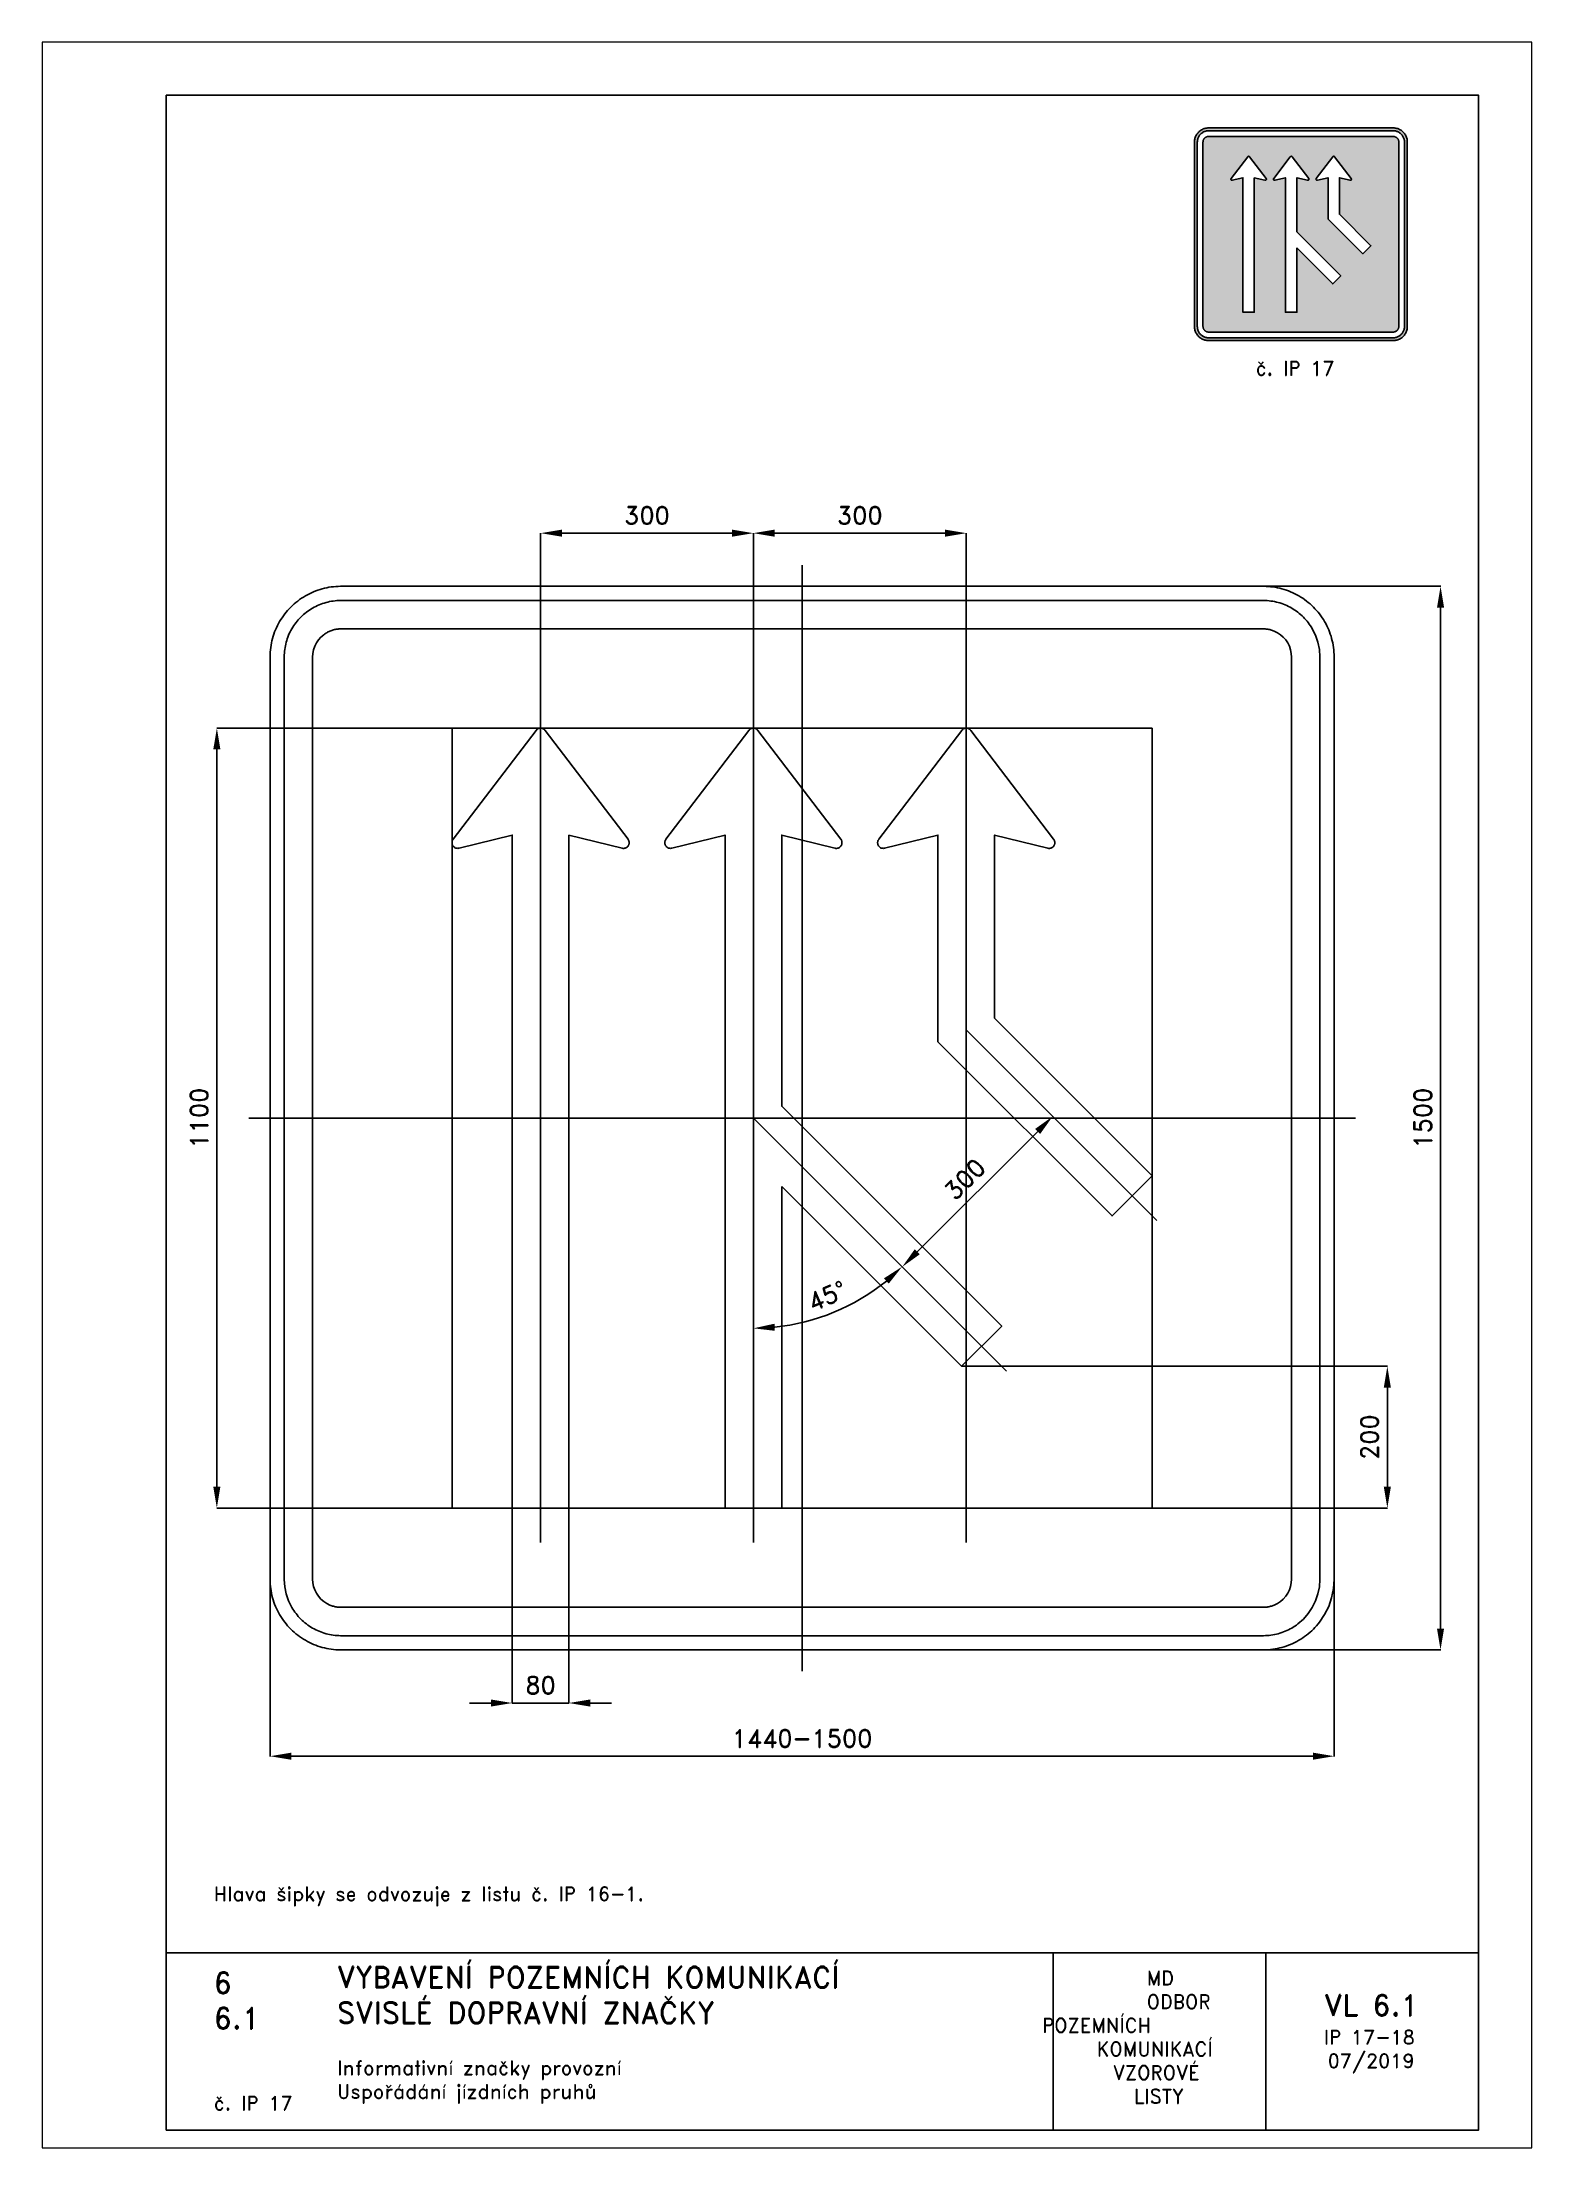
# Paper-space layout 'IP 17-18' of a CAD drawing. Header units: millimetres. Extents: x 0 to 210, y 0 to 297.
# The model-space entities are those that its viewports show. They can reach past a viewport. Long polylines and large blocks are cut down to what shows.
import ezdxf

# ---------------------------------------------------------------- set-up
doc = ezdxf.new("R2010")
doc.units = ezdxf.units.MM
doc.header["$LTSCALE"] = 5
doc.linetypes.add('ČERCHOVANÁX2', pattern=[2, 1, -0.5, 0, -0.5])
doc.linetypes.add('ČÁRKOVANÁX2', pattern=[1.5, 1, -0.5])
for name, color, linetype in [('Kóty', 2, 'Continuous'), ('Rozpiska', 7, 'Continuous'), ('Značka', 7, 'Continuous')]:
    doc.layers.add(name, color=color, linetype=linetype)
doc.layers.add('Rámeček', color=6, linetype='Continuous', plot=False)
doc.styles.get("Standard").update_dxf_attribs({"font": 'romand.shx', "height": 25})
doc.dimstyles.get("Standard").update_dxf_attribs({"dimtxt": 25, "dimasz": 30, "dimexe": 0.18, "dimexo": 0.0625, "dimgap": 12.5, "dimtad": 1, "dimdec": 0, "dimzin": 0, "dimdsep": 46, "dimtxsty": 'Standard', "dimcen": 0.09, "dimadec": 0, "dimazin": 0, "dimtfac": 1, "dimtdec": 0, "dimtofl": 0, "dimtmove": 0, "dimatfit": 3, "dimfxl": 1, "dimtolj": 1, "dimtzin": 0, "dimarcsym": 0})

psp = doc.layouts.new('IP 17-18')

# ---------------------------------------------------------------- texts
at = {"layer": 'Rozpiska', "color": 7, "attachment_point": 1}
for s, width, gutter_width, heights, insert, char_height in [('\\pi8.61905;č. IP 17', 30, 125, [0], (162.44, 252), 2), ('\\P{\\H1.83333x; }\\PHlava šipky se odvozuje z listu č. IP 16-1.{\\H1.55556x; }', 155.5011, 100, [0], (24.17, 43.49), 2), ('6', 149.0422, 100, [0], (24.17, 24.77), 3), ('{\\C6;VYBAVENÍ POZEMNÍCH KOMUNIKACÍ\\P}SVISLÉ DOPRAVNÍ ZNAČKY{\\H1.34524x; }', 149.0422, 100, [0], (41.56, 25.56), 3), ('\\pi14.7414;{\\C6;MD\\P\\pi2.36044;}ODBOR POZEMNÍCH{\\H1.57143x; }\\P\\pi7.69378;KOMUNIKACÍ{\\H1.5x; }\\P\\pi9.97949;{\\C6;VZOROVÉ\\H1.47619x; \\H0.67742x;\\P\\pi12.93187;LISTY\\H1.26984x; }', 33.1018, 100, [0], (140.95, 24.95), 2), ('\\pi1.03113;{\\H1.5x;\\C6;VL 6.1\\P\\pi0.98347;\\H0.66667x;IP 17-18\\H1.66666x; \\H0.6x;\\P\\pi1.5549;07/2019\\H1.80159x; }', 16.0623, 100, [0], (179.66, 21.61), 2), ('6.1', 149.0422, 100, [0], (24.17, 19.78), 3), ('{\\C6;Informativní značky provozní\\P}Uspořádání jízdních pruhů{\\H1.83333x; }', 149.0422, 100, [0], (41.56, 12.29), 2), ('{\\C6;č. IP 17}', 18.3305, 100, [2.67], (24.18, 7.3), 2)]:
    psp.add_mtext_dynamic_manual_height_columns(s, width=width, gutter_width=gutter_width, heights=heights, dxfattribs=dict(at, insert=insert, char_height=char_height))

msp = doc.modelspace()

# ---------------------------------------------------------------- blocks, each defined once
blk = doc.blocks.new('*D0')
at = {"layer": 'Defpoints', "color": 0, "transparency": 16777216}
for p in [(-750, -507.4), (750, -603.9), (750, -900)]:
    blk.add_point(p, dxfattribs=at)
at = {"layer": 'Kóty', "color": 0, "lineweight": -2, "transparency": 16777216}
for p, q in [((-750, -507.5), (-750, -900.2)), ((750, -603.9), (750, -900.2)), ((-720, -900), (720, -900))]:
    blk.add_line(p, q, dxfattribs=at)
at = {"layer": 'Kóty', "color": 0, "transparency": 16777216}
for points in [[(-720, -895), (-720, -905), (-750, -900)], [(720, -895), (720, -905), (750, -900)]]:
    blk.add_solid(points, dxfattribs=at)
at = {"layer": 'Kóty', "color": 0, "transparency": 16777216, "insert": (0, -875), "char_height": 25, "attachment_point": 5}
blk.add_mtext('\\A1;1440-1500', dxfattribs=at)
blk = doc.blocks.new('*D1')
at = {"layer": 'Defpoints', "color": 0, "transparency": 16777216}
for p in [(-493.5, 550), (-825, -550), (-493.5, -550)]:
    blk.add_point(p, dxfattribs=at)
at = {"layer": 'Kóty', "color": 0, "lineweight": -2, "transparency": 16777216}
for p, q in [((-493.5625, 550), (-825.18, 550)), ((-825, 520), (-825, -520)), ((-493.5625, -550), (-825.18, -550))]:
    blk.add_line(p, q, dxfattribs=at)
at = {"layer": 'Kóty', "color": 0, "transparency": 16777216}
for points in [[(-830, 520), (-820, 520), (-825, 550)], [(-830, -520), (-820, -520), (-825, -550)]]:
    blk.add_solid(points, dxfattribs=at)
at = {"layer": 'Kóty', "color": 0, "transparency": 16777216, "insert": (-850, 0), "char_height": 25, "attachment_point": 5, "rotation": 90}
blk.add_mtext('\\A1;1100', dxfattribs=at)
blk = doc.blocks.new('*D2')
at = {"layer": 'Defpoints', "color": 0, "transparency": 16777216}
for p in [(224.818, -350), (825, -350), (493.5, -550)]:
    blk.add_point(p, dxfattribs=at)
at = {"layer": 'Kóty', "color": 0, "lineweight": -2, "transparency": 16777216}
for p, q in [((224.8805, -350), (825.18, -350)), ((825, -520), (825, -380)), ((493.5625, -550), (825.18, -550))]:
    blk.add_line(p, q, dxfattribs=at)
at = {"layer": 'Kóty', "color": 0, "transparency": 16777216}
for points in [[(820, -380), (830, -380), (825, -350)], [(820, -520), (830, -520), (825, -550)]]:
    blk.add_solid(points, dxfattribs=at)
at = {"layer": 'Kóty', "color": 0, "transparency": 16777216, "insert": (800, -450), "char_height": 25, "attachment_point": 5, "rotation": 90}
blk.add_mtext('\\A1;200', dxfattribs=at)
blk = doc.blocks.new('*D3')
at = {"layer": 'Defpoints', "color": 0, "transparency": 16777216}
for p in [(650, 750), (650, -750), (900, -750)]:
    blk.add_point(p, dxfattribs=at)
at = {"layer": 'Kóty', "color": 0, "lineweight": -2, "transparency": 16777216}
for p, q in [((650.0625, 750), (900.18, 750)), ((900, 720), (900, -720)), ((650.0625, -750), (900.18, -750))]:
    blk.add_line(p, q, dxfattribs=at)
at = {"layer": 'Kóty', "color": 0, "transparency": 16777216}
for points in [[(895, 720), (905, 720), (900, 750)], [(895, -720), (905, -720), (900, -750)]]:
    blk.add_solid(points, dxfattribs=at)
at = {"layer": 'Kóty', "color": 0, "transparency": 16777216, "insert": (875, 0), "char_height": 25, "attachment_point": 5, "rotation": 90}
blk.add_mtext('\\A1;1500', dxfattribs=at)
blk = doc.blocks.new('*D4')
at = {"layer": 'Defpoints', "color": 0, "transparency": 16777216}
for p in [(-408.608, -550.0625), (-328.618, -550), (-328.618, -825)]:
    blk.add_point(p, dxfattribs=at)
at = {"layer": 'Kóty', "color": 0, "lineweight": -2, "transparency": 16777216}
for p, q in [((-408.608, -550.125), (-408.608, -825.18)), ((-328.618, -550.0625), (-328.618, -825.18)), ((-438.608, -825), (-468.608, -825)), ((-298.618, -825), (-268.618, -825))]:
    blk.add_line(p, q, dxfattribs=at)
at = {"layer": 'Kóty', "color": 0, "transparency": 16777216}
for points in [[(-438.608, -820), (-438.608, -830), (-408.608, -825)], [(-298.618, -820), (-298.618, -830), (-328.618, -825)]]:
    blk.add_solid(points, dxfattribs=at)
at = {"layer": 'Kóty', "color": 0, "transparency": 16777216, "insert": (-368.613, -800), "char_height": 25, "attachment_point": 5}
blk.add_mtext('\\A1;80', dxfattribs=at)
blk = doc.blocks.new('*D5')
at = {"layer": 'Defpoints', "color": 0, "transparency": 16777216}
for p in [(321.9, 33.8), (353.3, 2.4), (109.8, -178.4)]:
    blk.add_point(p, dxfattribs=at)
at = {"layer": 'Kóty', "color": 0, "lineweight": -2, "transparency": 16777216}
for p, q in [((321.9, 33.7), (353.4, 2.2)), ((162.4, -188.6), (332.1, -18.8)), ((109.8, -178.4), (141.3, -209.9))]:
    blk.add_line(p, q, dxfattribs=at)
at = {"layer": 'Kóty', "color": 0, "transparency": 16777216}
for points in [[(328.5, -15.3), (335.6, -22.4), (353.3, 2.4)], [(158.8, -185), (165.9, -192.1), (141.2, -209.8)]]:
    blk.add_solid(points, dxfattribs=at)
at = {"layer": 'Kóty', "color": 0, "transparency": 16777216, "insert": (229.5, -86), "char_height": 25, "attachment_point": 5, "rotation": 45}
blk.add_mtext('\\A1;300', dxfattribs=at)
blk = doc.blocks.new('*D6')
at = {"layer": 'Defpoints', "color": 0, "transparency": 16777216}
for p in [(-68.6, 825), (-368.6, 601.6), (-68.6, 601.6)]:
    blk.add_point(p, dxfattribs=at)
at = {"layer": 'Kóty', "color": 0, "lineweight": -2, "transparency": 16777216}
for p, q in [((-368.6, 601.7), (-368.6, 825.2)), ((-338.6, 825), (-98.6, 825)), ((-68.6, 601.7), (-68.6, 825.2))]:
    blk.add_line(p, q, dxfattribs=at)
at = {"layer": 'Kóty', "color": 0, "transparency": 16777216}
for points in [[(-338.6, 830), (-338.6, 820), (-368.6, 825)], [(-98.6, 830), (-98.6, 820), (-68.6, 825)]]:
    blk.add_solid(points, dxfattribs=at)
at = {"layer": 'Kóty', "color": 0, "transparency": 16777216, "insert": (-218.6, 850), "char_height": 25, "attachment_point": 5}
blk.add_mtext('\\A1;300', dxfattribs=at)
blk = doc.blocks.new('*D7')
at = {"layer": 'Defpoints', "color": 0, "transparency": 16777216}
for p in [(231.4, 825), (-68.6, 628.2), (231.4, 601.6)]:
    blk.add_point(p, dxfattribs=at)
at = {"layer": 'Kóty', "color": 0, "lineweight": -2, "transparency": 16777216}
for p, q in [((-68.6, 628.3), (-68.6, 825.2)), ((-38.6, 825), (201.4, 825)), ((231.4, 601.7), (231.4, 825.2))]:
    blk.add_line(p, q, dxfattribs=at)
at = {"layer": 'Kóty', "color": 0, "transparency": 16777216}
for points in [[(-38.6, 830), (-38.6, 820), (-68.6, 825)], [(201.4, 830), (201.4, 820), (231.4, 825)]]:
    blk.add_solid(points, dxfattribs=at)
at = {"layer": 'Kóty', "color": 0, "transparency": 16777216, "insert": (81.4, 850), "char_height": 25, "attachment_point": 5}
blk.add_mtext('\\A1;300', dxfattribs=at)
blk = doc.blocks.new('*D8')
at = {"layer": 'Defpoints', "color": 0, "transparency": 16777216}
for p in [(-68.6, 601.6), (-68.6, 0), (8.1, -286.4), (288.1, -356.8), (-68.6, -598.4)]:
    blk.add_point(p, dxfattribs=at)
at = {"layer": 'Kóty', "color": 0, "lineweight": -2, "transparency": 16777216}
blk.add_arc((-68.6, 0), 296.5, 275.8, 309.2, dxfattribs=at)
at = {"layer": 'Kóty', "color": 0, "transparency": 16777216}
for points in [[(115.4, -226), (122.1, -233.5), (141, -209.6)], [(-38.4, -300), (-38.9, -290), (-68.6, -296.5)]]:
    blk.add_solid(points, dxfattribs=at)
at = {"layer": 'Kóty', "color": 0, "transparency": 16777216, "insert": (35.3, -250.8), "char_height": 25, "attachment_point": 5, "rotation": 22.5}
blk.add_mtext('\\A1;45°', dxfattribs=at)

# ---------------------------------------------------------------- dimensions: what is measured, and where the dimension line sits
at = {"layer": 'Kóty'}
for base, p1, p2, picture, middle in [((-68.6, 825), (-368.6, 601.6), (-68.6, 601.6), '*D6', (-218.6, 850)), ((231.4, 825), (-68.6, 628.2), (231.4, 601.6), '*D7', (81.4, 850)), ((-328.6, -825), (-408.6, -550.1), (-328.6, -550), '*D4', (-368.6, -800))]:
    dim = msp.add_linear_dim(base=base, p1=p1, p2=p2, dimstyle='Standard', dxfattribs=at)
    dim.commit()
    dim.dimension.update_dxf_attribs({"geometry": picture, "text_midpoint": middle})
for base, p1, p2, picture, middle in [((900, -750), (650, 750), (650, -750), '*D3', (875, 0)), ((-825, -550), (-493.5, 550), (-493.5, -550), '*D1', (-850, 0)), ((825, -350), (493.5, -550), (224.8, -350), '*D2', (800, -450))]:
    dim = msp.add_linear_dim(base=base, p1=p1, p2=p2, angle=90, dimstyle='Standard', dxfattribs=at)
    dim.commit()
    dim.dimension.update_dxf_attribs({"geometry": picture, "text_midpoint": middle})
dim = msp.add_angular_dim_2l(base=(8.1, -286.4), line1=((288.1, -356.8), (-68.6, 0)), line2=((-68.6, -598.4), (-68.6, 601.6)), dimstyle='Standard', dxfattribs=at)
dim.commit()
dim.dimension.update_dxf_attribs({"geometry": '*D8', "text_midpoint": (35.3, -250.8)})
dim = msp.add_aligned_dim(p1=(109.8, -178.4), p2=(321.9, 33.8), distance=-44.4, dimstyle='Standard', dxfattribs=at)
dim.commit()
dim.dimension.update_dxf_attribs({"geometry": '*D5', "text_midpoint": (229.5, -86)})
dim = msp.add_linear_dim(base=(750, -900), p1=(-750, -507.4), p2=(750, -603.9), text='1440-1500', dimstyle='Standard', dxfattribs=at)
dim.commit()
dim.dimension.update_dxf_attribs({"geometry": '*D0', "text_midpoint": (0, -875)})

# ---------------------------------------------------------------- linework, layer by layer
at = {"layer": 'Kóty'}
msp.add_lwpolyline([(-408.6, -825), (-328.6, -825)], dxfattribs=at)
at = {"layer": 'Značka', "color": 6, "linetype": 'ČERCHOVANÁX2', "ltscale": 5}
for points in [[(0, -780), (0, 780)], [(-368.6, -598.4), (-368.6, 601.6)], [(-68.6, -598.4), (-68.6, 601.6)], [(231.4, -598.4), (231.4, 601.6)], [(500.3, -144.6), (231.4, 124.3)], [(780, 0), (-780, 0)], [(288.1, -356.8), (-68.6, 0)]]:
    msp.add_lwpolyline(points, dxfattribs=at)
at = {"layer": 'Značka', "color": 5}
for points in [[(-650, -750), (-650.4, -750), (-650.8, -750, -0.032183), (-663.7, -749.1, -0.035439), (-676.4, -746.5, -0.036257), (-688.7, -742.3, -0.03443), (-700.2, -736.5, -0.033714), (-711, -729.3, -0.034097), (-720.7, -720.7, -0.034214), (-729.3, -711, -0.034227), (-736.5, -700.2, -0.034043), (-742.3, -688.7, -0.033425), (-746.5, -676.4, -0.034175), (-749.1, -663.7, -0.036736), (-750, -650.8), (-750, -650.4), (-750, -650), (-750, 650), (-750, 650.4), (-750, 650.8, -0.032197), (-749.1, 663.7, -0.035467), (-746.5, 676.4, -0.03632), (-742.3, 688.7, -0.034471), (-736.5, 700.2, -0.033721), (-729.3, 711, -0.034099), (-720.7, 720.7, -0.034202), (-711, 729.3, -0.034225), (-700.2, 736.5, -0.034051), (-688.6, 742.3, -0.033415), (-676.4, 746.5, -0.034124), (-663.7, 749.1, -0.036744), (-650.8, 750), (-650.4, 750), (-650, 750), (650, 750), (650.4, 750), (650.8, 750, -0.032182), (663.7, 749.1, -0.035447), (676.4, 746.5, -0.036272), (688.7, 742.3, -0.034433), (700.2, 736.5, -0.033723), (711, 729.3, -0.034091), (720.7, 720.7, -0.034221), (729.3, 711, -0.034225), (736.5, 700.2, -0.034038), (742.3, 688.6, -0.033425), (746.5, 676.4, -0.034173), (749.1, 663.7, -0.036736), (750, 650.8), (750, 650.4), (750, 650), (750, -650), (750, -650.4), (750, -650.8), (749.1, -663.7), (746.5, -676.4), (742.3, -688.7), (736.5, -700.2), (729.3, -711, -0.034106), (720.7, -720.7, -0.034203), (711, -729.3, -0.034227), (700.2, -736.5, -0.034044), (688.6, -742.3, -0.033411), (676.4, -746.5, -0.034122), (663.7, -749.1, -0.036743), (650.8, -750), (650.4, -750), (650, -750), (-650, -750)], [(-650, -730), (-650.3, -730), (-650.6, -730, -0.032184), (-661, -729.3, -0.035448), (-671.1, -727.2, -0.036282), (-680.9, -723.8, -0.034422), (-690.2, -719.2, -0.033745), (-698.8, -713.4, -0.034102), (-706.6, -706.6, -0.034186), (-713.4, -698.8, -0.034203), (-719.2, -690.2), (-723.8, -680.9), (-727.2, -671.1), (-729.3, -661), (-730, -650.6), (-730, -650.3), (-730, -650), (-730, 650), (-730, 650.3), (-730, 650.6, -0.032179), (-729.3, 661, -0.035489), (-727.2, 671.1, -0.036281), (-723.9, 680.9, -0.03442), (-719.2, 690.2, -0.033728), (-713.4, 698.8, -0.034073), (-706.6, 706.6, -0.034239), (-698.8, 713.4, -0.034199), (-690.2, 719.2, -0.034034), (-680.9, 723.8, -0.033414), (-671.1, 727.2, -0.034124), (-660.9, 729.3, -0.03674), (-650.6, 730), (-650.3, 730), (-650, 730), (650, 730), (650.3, 730), (650.6, 730, -0.032183), (661, 729.3, -0.035447), (671.1, 727.2, -0.036274), (680.9, 723.9, -0.034414), (690.2, 719.2, -0.033745), (698.8, 713.4, -0.034097), (706.6, 706.6, -0.034187), (713.4, 698.8, -0.034206), (719.2, 690.2), (723.8, 680.9), (727.2, 671.1), (729.3, 660.9), (730, 650.6), (730, 650.3), (730, 650), (730, -650), (730, -650.3), (730, -650.6), (729.3, -661), (727.2, -671.1), (723.9, -680.9), (719.2, -690.2), (713.4, -698.8), (706.6, -706.6), (698.8, -713.4, -0.034206), (690.2, -719.2, -0.034031), (680.9, -723.8, -0.033421), (671.1, -727.2, -0.034122), (660.9, -729.3, -0.036744), (650.6, -730), (650.3, -730), (650, -730), (-650, -730)], [(-650, -690), (650, -690), (650.2, -690), (650.3, -690, 0.032185), (655.5, -689.6, 0.035459), (660.5, -688.6, 0.036277), (665.5, -686.9), (670.1, -684.6), (674.4, -681.7), (678.3, -678.3), (681.7, -674.4), (684.6, -670.1), (686.9, -665.5), (688.6, -660.6), (689.6, -655.5), (690, -650.3), (690, -650.2), (690, -650), (690, 650), (690, 650.2), (690, 650.3), (689.6, 655.5), (688.6, 660.5), (686.9, 665.5), (684.6, 670.1), (681.7, 674.4), (678.3, 678.3), (674.4, 681.7), (670.1, 684.6), (665.5, 686.9, 0.033409), (660.5, 688.6, 0.034186), (655.5, 689.6, 0.036746), (650.3, 690), (650.2, 690), (650, 690), (-650, 690), (-650.2, 690), (-650.3, 690, 0.032185), (-655.5, 689.6, 0.035458), (-660.6, 688.6, 0.036271), (-665.5, 686.9, 0.034382), (-670.1, 684.6, 0.03365), (-674.4, 681.7), (-678.3, 678.3), (-681.7, 674.4), (-684.6, 670.1), (-686.9, 665.5), (-688.6, 660.5), (-689.6, 655.5), (-690, 650.3), (-690, 650.2), (-690, 650), (-690, -650), (-690, -650.2), (-690, -650.3), (-689.6, -655.5), (-688.6, -660.6), (-686.9, -665.5), (-684.6, -670.1), (-681.7, -674.4), (-678.3, -678.3), (-674.4, -681.7), (-670.1, -684.6), (-665.5, -686.9, 0.033404), (-660.6, -688.6, 0.034161), (-655.5, -689.7, 0.036749), (-650.3, -690), (-650.2, -690), (-650, -690)]]:
    msp.add_lwpolyline(points, format="xyb", dxfattribs=at)
for points in [[(-328.6, 399.2), (-328.6, -550), (-408.6, -550), (-408.6, 375.2), (-408.6, 375.2), (-408.6, 399.2), (-483.6, 380.7), (-483.7, 380.6), (-483.8, 380.6), (-484, 380.6), (-484.2, 380.5), (-485.3, 380.4), (-486.3, 380.5), (-487.3, 380.6), (-488.3, 380.9), (-489.3, 381.4), (-490.2, 381.9), (-491, 382.6), (-491.7, 383.4), (-492.3, 384.2), (-492.8, 385.1), (-493.2, 386.1), (-493.2, 386.2), (-493.2, 386.2), (-493.3, 386.4), (-493.3, 386.6), (-493.4, 386.9), (-493.4, 387.1), (-493.4, 387.4), (-493.5, 387.7), (-493.5, 387.9), (-493.5, 388.2), (-493.5, 388.4), (-493.5, 388.7), (-493.5, 389), (-493.5, 389.2), (-493.4, 389.5), (-493.4, 389.8), (-493.4, 390), (-493.3, 390.3), (-493.2, 390.5), (-493.2, 390.8), (-493.1, 391), (-493, 391.3), (-492.9, 391.5), (-492.8, 391.8), (-492.7, 391.9), (-492.6, 392.1), (-492.6, 392.2), (-492.6, 392.2), (-492, 393.1), (-491.9, 393.2), (-491.9, 393.3), (-375, 546.8), (-374.9, 546.9), (-374.9, 547), (-374.3, 547.7), (-373.6, 548.2), (-372.8, 548.8), (-371.9, 549.3), (-370.9, 549.7), (-369.8, 549.9), (-368.8, 550), (-367.8, 550), (-366.7, 549.8), (-365.7, 549.5), (-364.8, 549), (-363.9, 548.5), (-363.1, 547.8), (-362.4, 547), (-362.3, 546.9), (-362.3, 546.8), (-245.4, 393.3), (-245.3, 393.2), (-245.3, 393.1), (-245.1, 392.9), (-245, 392.7), (-244.5, 391.8), (-244.5, 391.8), (-244.5, 391.7), (-244.4, 391.5), (-244.3, 391.3), (-244.2, 391.1), (-244.1, 390.8), (-244, 390.6), (-244, 390.3), (-243.9, 390.1), (-243.9, 389.8), (-243.8, 389.6), (-243.8, 389.3), (-243.8, 389.1), (-243.8, 388.8), (-243.7, 388.5), (-243.7, 388.3), (-243.8, 388), (-243.8, 387.7), (-243.8, 387.5), (-243.8, 387.2), (-243.9, 387), (-243.9, 386.7), (-244, 386.4), (-244.1, 386.2), (-244.1, 385.9), (-244.2, 385.7), (-244.3, 385.5), (-244.4, 385.2), (-244.5, 385), (-244.6, 384.7), (-244.8, 384.5), (-244.9, 384.3), (-245, 384.1), (-245.1, 383.9), (-245.1, 383.9), (-245.2, 383.8), (-245.8, 383), (-246.6, 382.3), (-247.4, 381.7), (-248.3, 381.2), (-249.3, 380.8), (-250.3, 380.5), (-251.4, 380.4), (-252.4, 380.4), (-253.5, 380.6), (-253.6, 380.6), (-253.7, 380.7), (-328.6, 399.2)], [(-28.6, -96.6), (-28.6, -550), (-108.6, -550), (-108.6, 375.2), (-108.6, 375.2), (-108.6, 399.2), (-183.6, 380.7), (-183.7, 380.6), (-183.8, 380.6), (-184, 380.6), (-184.2, 380.5), (-185.3, 380.4), (-186.3, 380.5), (-187.4, 380.6), (-188.4, 380.9), (-189.3, 381.4), (-190.2, 381.9), (-191, 382.6), (-191.7, 383.4), (-192.3, 384.2), (-192.8, 385.1), (-193.2, 386.1), (-193.2, 386.2), (-193.2, 386.2), (-193.3, 386.4), (-193.3, 386.6), (-193.4, 386.9), (-193.4, 387.1), (-193.5, 387.4), (-193.5, 387.7), (-193.5, 387.9), (-193.5, 388.2), (-193.5, 388.4), (-193.5, 388.7), (-193.5, 389), (-193.5, 389.2), (-193.4, 389.5), (-193.4, 389.8), (-193.4, 390), (-193.3, 390.3), (-193.2, 390.5), (-193.2, 390.8), (-193.1, 391), (-193, 391.3), (-192.9, 391.5), (-192.8, 391.8), (-192.7, 391.9), (-192.6, 392.1), (-192.6, 392.2), (-192.6, 392.2), (-192, 393.1), (-191.9, 393.2), (-191.9, 393.3), (-75, 546.8), (-74.9, 546.9), (-74.9, 547), (-74.3, 547.7), (-73.6, 548.2), (-72.8, 548.8), (-71.9, 549.3), (-70.9, 549.7), (-69.9, 549.9), (-68.8, 550), (-67.8, 550), (-66.7, 549.8), (-65.7, 549.5), (-64.8, 549), (-63.9, 548.5), (-63.1, 547.8), (-62.4, 547), (-62.3, 546.9), (-62.3, 546.8), (54.6, 393.3), (54.7, 393.2), (54.7, 393.1), (54.9, 392.9), (55, 392.7), (55.5, 391.8), (55.5, 391.8), (55.5, 391.7), (55.6, 391.5), (55.7, 391.3), (55.8, 391.1), (55.9, 390.8), (56, 390.6), (56, 390.3), (56.1, 390.1), (56.1, 389.8), (56.2, 389.6), (56.2, 389.3), (56.2, 389.1), (56.2, 388.8), (56.2, 388.5), (56.2, 388.3), (56.2, 388), (56.2, 387.7), (56.2, 387.5), (56.2, 387.2), (56.1, 387), (56.1, 386.7), (56, 386.4), (55.9, 386.2), (55.9, 385.9), (55.8, 385.7), (55.7, 385.5), (55.6, 385.2), (55.5, 385), (55.4, 384.7), (55.2, 384.5), (55.1, 384.3), (55, 384.1), (54.9, 383.9), (54.8, 383.9), (54.8, 383.8), (54.2, 383), (53.4, 382.3), (52.6, 381.7), (51.6, 381.2), (50.7, 380.8), (49.7, 380.5), (48.6, 380.4), (47.6, 380.4), (46.5, 380.6), (46.4, 380.6), (46.3, 380.7), (-28.6, 399.2), (-28.6, 16.6), (281.4, -293.4), (224.8, -350), (-28.6, -96.6)], [(191.4, 107.7), (436.9, -137.9), (493.5, -81.3), (271.4, 140.8), (271.4, 399.2), (346.3, 380.7), (346.4, 380.6), (346.5, 380.6), (347.6, 380.4), (348.6, 380.4), (349.7, 380.5), (350.7, 380.8), (351.7, 381.2), (352.6, 381.7), (353.4, 382.3), (354.2, 383), (354.8, 383.8), (354.8, 383.9), (354.9, 383.9), (355, 384.1), (355.1, 384.3), (355.2, 384.5), (355.4, 384.7), (355.5, 385), (355.6, 385.2), (355.7, 385.5), (355.8, 385.7), (355.9, 385.9), (355.9, 386.2), (356, 386.4), (356.1, 386.7), (356.1, 387), (356.2, 387.2), (356.2, 387.5), (356.2, 387.7), (356.2, 388), (356.2, 388.3), (356.2, 388.5), (356.2, 388.8), (356.2, 389.1), (356.2, 389.3), (356.2, 389.6), (356.1, 389.8), (356.1, 390.1), (356, 390.3), (356, 390.6), (355.9, 390.8), (355.8, 391.1), (355.7, 391.3), (355.6, 391.5), (355.5, 391.7), (355.5, 391.8), (355.5, 391.8), (355, 392.7), (354.9, 392.9), (354.7, 393.1), (354.7, 393.2), (354.6, 393.3), (237.7, 546.8), (237.7, 546.9), (237.6, 547), (236.9, 547.8), (236.1, 548.5), (235.2, 549), (234.3, 549.5), (233.3, 549.8), (232.2, 550), (231.2, 550), (230.2, 549.9), (229.1, 549.7), (228.1, 549.3), (227.2, 548.8), (226.4, 548.2), (225.7, 547.7), (225.1, 547), (225.1, 546.9), (225, 546.8), (108.1, 393.3), (108.1, 393.2), (108, 393.1), (107.4, 392.2), (107.4, 392.2), (107.4, 392.1), (107.3, 391.9), (107.2, 391.8), (107.1, 391.5), (107, 391.3), (106.9, 391), (106.8, 390.8), (106.8, 390.5), (106.7, 390.3), (106.6, 390), (106.6, 389.8), (106.6, 389.5), (106.5, 389.2), (106.5, 389), (106.5, 388.7), (106.5, 388.4), (106.5, 388.2), (106.5, 387.9), (106.5, 387.7), (106.6, 387.4), (106.6, 387.1), (106.6, 386.9), (106.7, 386.6), (106.7, 386.4), (106.8, 386.2), (106.8, 386.2), (106.8, 386.1), (107.2, 385.1), (107.7, 384.2), (108.3, 383.4), (109, 382.6), (109.8, 381.9), (110.7, 381.4), (111.7, 380.9), (112.7, 380.6), (113.7, 380.5), (114.7, 380.4), (115.8, 380.5), (116, 380.6), (116.2, 380.6), (116.3, 380.6), (116.4, 380.7), (191.4, 399.2), (191.4, 375.2), (191.4, 375.2), (191.4, 107.7)]]:
    msp.add_lwpolyline(points, dxfattribs=at)
at = {"layer": 'Značka', "color": 6, "linetype": 'ČÁRKOVANÁX2', "ltscale": 2.5}
msp.add_lwpolyline([(-493.5, -550), (-493.5, 550), (493.5, 550), (493.5, -550), (-493.5, -550)], dxfattribs=at)

msp.set_redraw_order([(e.dxf.handle, doc.entitydb.next_handle()) for e in msp.query("TEXT MTEXT ATTDEF DIMENSION ARC_DIMENSION")])  # texts and dimensions are drawn at this point

# ---------------------------------------------------------------- hatches: boundary and pattern name
at = {"layer": 'Značka'}
h = psp.add_hatch(color=170, dxfattribs=at)
h.dxf.hatch_style = 1
h.paths.add_polyline_path([(170.87, 277.88), (170.87, 258.9), (169.27, 258.9), (169.27, 277.4), (169.27, 277.4), (169.27, 277.88), (167.77, 277.51), (167.77, 277.51), (167.77, 277.51), (167.76, 277.51), (167.76, 277.51), (167.74, 277.51), (167.72, 277.51), (167.7, 277.51), (167.68, 277.52), (167.66, 277.53), (167.64, 277.54), (167.62, 277.55), (167.61, 277.57), (167.6, 277.58), (167.59, 277.6), (167.58, 277.62), (167.58, 277.62), (167.58, 277.62), (167.58, 277.63), (167.58, 277.63), (167.58, 277.64), (167.58, 277.64), (167.57, 277.65), (167.57, 277.65), (167.57, 277.66), (167.57, 277.66), (167.57, 277.67), (167.57, 277.67), (167.57, 277.68), (167.57, 277.68), (167.57, 277.69), (167.58, 277.7), (167.58, 277.7), (167.58, 277.71), (167.58, 277.71), (167.58, 277.72), (167.58, 277.72), (167.58, 277.73), (167.59, 277.73), (167.59, 277.74), (167.59, 277.74), (167.59, 277.74), (167.59, 277.74), (167.59, 277.74), (167.6, 277.76), (167.6, 277.76), (167.61, 277.77), (169.94, 280.84), (169.94, 280.84), (169.95, 280.84), (169.96, 280.85), (169.97, 280.86), (169.99, 280.88), (170.01, 280.89), (170.03, 280.89), (170.05, 280.9), (170.07, 280.9), (170.09, 280.9), (170.11, 280.9), (170.13, 280.89), (170.15, 280.88), (170.17, 280.87), (170.18, 280.86), (170.2, 280.84), (170.2, 280.84), (170.2, 280.84), (172.54, 277.77), (172.54, 277.76), (172.54, 277.76), (172.54, 277.76), (172.54, 277.75), (172.55, 277.74), (172.55, 277.74), (172.55, 277.73), (172.56, 277.73), (172.56, 277.73), (172.56, 277.72), (172.56, 277.72), (172.56, 277.71), (172.56, 277.71), (172.56, 277.7), (172.57, 277.7), (172.57, 277.69), (172.57, 277.69), (172.57, 277.68), (172.57, 277.68), (172.57, 277.67), (172.57, 277.67), (172.57, 277.66), (172.57, 277.65), (172.57, 277.65), (172.57, 277.64), (172.57, 277.64), (172.56, 277.63), (172.56, 277.63), (172.56, 277.62), (172.56, 277.62), (172.56, 277.61), (172.56, 277.61), (172.55, 277.6), (172.55, 277.6), (172.55, 277.59), (172.55, 277.59), (172.55, 277.59), (172.54, 277.58), (172.54, 277.58), (172.54, 277.58), (172.54, 277.58), (172.53, 277.56), (172.51, 277.55), (172.49, 277.53), (172.48, 277.52), (172.46, 277.52), (172.44, 277.51), (172.42, 277.51), (172.39, 277.51), (172.37, 277.51), (172.37, 277.51), (172.37, 277.51)], flags=0)
h.paths.add_polyline_path([(176.87, 267.97), (176.87, 258.9), (175.27, 258.9), (175.27, 277.4), (175.27, 277.4), (175.27, 277.88), (173.77, 277.51), (173.77, 277.51), (173.77, 277.51), (173.76, 277.51), (173.76, 277.51), (173.74, 277.51), (173.72, 277.51), (173.7, 277.51), (173.68, 277.52), (173.66, 277.53), (173.64, 277.54), (173.62, 277.55), (173.61, 277.57), (173.6, 277.58), (173.59, 277.6), (173.58, 277.62), (173.58, 277.62), (173.58, 277.62), (173.58, 277.63), (173.58, 277.63), (173.58, 277.64), (173.57, 277.64), (173.57, 277.65), (173.57, 277.65), (173.57, 277.66), (173.57, 277.66), (173.57, 277.67), (173.57, 277.67), (173.57, 277.68), (173.57, 277.68), (173.57, 277.69), (173.57, 277.7), (173.58, 277.7), (173.58, 277.71), (173.58, 277.71), (173.58, 277.72), (173.58, 277.72), (173.58, 277.73), (173.59, 277.73), (173.59, 277.74), (173.59, 277.74), (173.59, 277.74), (173.59, 277.74), (173.59, 277.74), (173.6, 277.76), (173.6, 277.76), (173.61, 277.77), (175.94, 280.84), (175.94, 280.84), (175.95, 280.84), (175.96, 280.85), (175.97, 280.86), (175.99, 280.88), (176.01, 280.89), (176.03, 280.89), (176.05, 280.9), (176.07, 280.9), (176.09, 280.9), (176.11, 280.9), (176.13, 280.89), (176.15, 280.88), (176.17, 280.87), (176.18, 280.86), (176.2, 280.84), (176.2, 280.84), (176.2, 280.84), (178.54, 277.77), (178.54, 277.76), (178.54, 277.76), (178.54, 277.76), (178.54, 277.75), (178.55, 277.74), (178.55, 277.74), (178.55, 277.73), (178.56, 277.73), (178.56, 277.73), (178.56, 277.72), (178.56, 277.72), (178.56, 277.71), (178.56, 277.71), (178.56, 277.7), (178.57, 277.7), (178.57, 277.69), (178.57, 277.69), (178.57, 277.68), (178.57, 277.68), (178.57, 277.67), (178.57, 277.67), (178.57, 277.66), (178.57, 277.65), (178.57, 277.65), (178.57, 277.64), (178.57, 277.64), (178.56, 277.63), (178.56, 277.63), (178.56, 277.62), (178.56, 277.62), (178.56, 277.61), (178.56, 277.61), (178.55, 277.6), (178.55, 277.6), (178.55, 277.59), (178.55, 277.59), (178.55, 277.59), (178.54, 277.58), (178.54, 277.58), (178.54, 277.58), (178.54, 277.58), (178.53, 277.56), (178.51, 277.55), (178.49, 277.53), (178.48, 277.52), (178.46, 277.52), (178.44, 277.51), (178.42, 277.51), (178.39, 277.51), (178.37, 277.51), (178.37, 277.51), (178.37, 277.51), (176.87, 277.88), (176.87, 270.23), (183.07, 264.03), (181.94, 262.9)], flags=0)
h.paths.add_polyline_path([(181.27, 272.05), (186.18, 267.14), (187.31, 268.27), (182.87, 272.72), (182.87, 277.88), (184.37, 277.51), (184.37, 277.51), (184.37, 277.51), (184.39, 277.51), (184.42, 277.51), (184.44, 277.51), (184.46, 277.52), (184.48, 277.52), (184.49, 277.53), (184.51, 277.55), (184.53, 277.56), (184.54, 277.58), (184.54, 277.58), (184.54, 277.58), (184.54, 277.58), (184.55, 277.59), (184.55, 277.59), (184.55, 277.59), (184.55, 277.6), (184.55, 277.6), (184.56, 277.61), (184.56, 277.61), (184.56, 277.62), (184.56, 277.62), (184.56, 277.63), (184.56, 277.63), (184.57, 277.64), (184.57, 277.64), (184.57, 277.65), (184.57, 277.65), (184.57, 277.66), (184.57, 277.67), (184.57, 277.67), (184.57, 277.68), (184.57, 277.68), (184.57, 277.69), (184.57, 277.69), (184.57, 277.7), (184.56, 277.7), (184.56, 277.71), (184.56, 277.71), (184.56, 277.72), (184.56, 277.72), (184.56, 277.73), (184.56, 277.73), (184.55, 277.73), (184.55, 277.74), (184.55, 277.74), (184.54, 277.75), (184.54, 277.76), (184.54, 277.76), (184.54, 277.76), (184.54, 277.77), (182.2, 280.84), (182.2, 280.84), (182.2, 280.84), (182.18, 280.86), (182.17, 280.87), (182.15, 280.88), (182.13, 280.89), (182.11, 280.9), (182.09, 280.9), (182.07, 280.9), (182.05, 280.9), (182.03, 280.89), (182.01, 280.89), (181.99, 280.88), (181.97, 280.86), (181.96, 280.85), (181.95, 280.84), (181.94, 280.84), (181.94, 280.84), (179.61, 277.77), (179.6, 277.76), (179.6, 277.76), (179.59, 277.74), (179.59, 277.74), (179.59, 277.74), (179.59, 277.74), (179.59, 277.74), (179.59, 277.73), (179.58, 277.73), (179.58, 277.72), (179.58, 277.72), (179.58, 277.71), (179.58, 277.71), (179.58, 277.7), (179.58, 277.7), (179.57, 277.69), (179.57, 277.68), (179.57, 277.68), (179.57, 277.67), (179.57, 277.67), (179.57, 277.66), (179.57, 277.66), (179.57, 277.65), (179.57, 277.65), (179.58, 277.64), (179.58, 277.64), (179.58, 277.63), (179.58, 277.63), (179.58, 277.62), (179.58, 277.62), (179.58, 277.62), (179.59, 277.6), (179.6, 277.58), (179.61, 277.57), (179.62, 277.55), (179.64, 277.54), (179.66, 277.53), (179.68, 277.52), (179.7, 277.51), (179.72, 277.51), (179.74, 277.51), (179.76, 277.51), (179.76, 277.51), (179.77, 277.51), (179.77, 277.51), (179.77, 277.51), (181.27, 277.88), (181.27, 277.4), (181.27, 277.4)], flags=0)
edge = h.paths.add_edge_path(flags=16)
edge.add_line((164.44, 255.3), (164.44, 255.3))
edge.add_line((164.44, 255.3), (164.43, 255.3))
edge.add_arc((164.44, 256.91), 1.61, 262.3074, 269.68, ccw=False)
edge.add_arc((164.42, 256.77), 1.46, 254.2018, 262.3213, ccw=False)
edge.add_arc((164.38, 256.74), 1.43, 247.1661, 255.4742, ccw=False)
edge.add_arc((164.41, 256.81), 1.51, 239.2878, 247.1732, ccw=False)
edge.add_arc((164.4, 256.85), 1.54, 232.4423, 240.1678, ccw=False)
edge.add_arc((164.39, 256.84), 1.52, 224.6395, 232.4481, ccw=False)
edge.add_arc((164.38, 256.85), 1.52, 217.5712, 225.4082, ccw=False)
edge.add_arc((164.38, 256.85), 1.52, 209.7386, 217.5802, ccw=False)
edge.add_arc((164.37, 256.87), 1.52, 202.6896, 210.489, ccw=False)
edge.add_arc((164.4, 256.88), 1.55, 195.038, 202.6927, ccw=False)
edge.add_arc((164.36, 256.89), 1.52, 188.0098, 195.8281, ccw=False)
edge.add_arc((164.25, 256.88), 1.41, 179.6094, 188.0269, ccw=False)
edge.add_line((162.84, 256.89), (162.84, 256.89))
edge.add_line((162.84, 256.89), (162.84, 256.9))
edge.add_line((162.84, 256.9), (162.84, 282.9))
edge.add_line((162.84, 282.9), (162.84, 282.91))
edge.add_line((162.84, 282.91), (162.84, 282.91))
edge.add_arc((164.45, 282.9), 1.61, 172.3073, 179.6799, ccw=False)
edge.add_arc((164.31, 282.92), 1.46, 164.1999, 172.3196, ccw=False)
edge.add_arc((164.29, 282.96), 1.43, 157.1705, 165.4786, ccw=False)
edge.add_arc((164.36, 282.93), 1.51, 149.2786, 157.163, ccw=False)
edge.add_arc((164.39, 282.94), 1.54, 142.4358, 150.1607, ccw=False)
edge.add_arc((164.38, 282.95), 1.52, 134.6582, 142.4654, ccw=False)
edge.add_arc((164.39, 282.97), 1.52, 127.5459, 135.3839, ccw=False)
edge.add_arc((164.39, 282.97), 1.52, 119.7734, 127.6135, ccw=False)
edge.add_arc((164.41, 282.97), 1.52, 112.6645, 120.4646, ccw=False)
edge.add_arc((164.42, 282.94), 1.55, 105.0258, 112.6788, ccw=False)
edge.add_arc((164.44, 282.98), 1.52, 98.0431, 105.8618, ccw=False)
edge.add_arc((164.42, 283.09), 1.41, 89.6148, 98.0314, ccw=False)
edge.add_line((164.43, 284.5), (164.44, 284.5))
edge.add_line((164.44, 284.5), (164.44, 284.5))
edge.add_line((164.44, 284.5), (190.44, 284.5))
edge.add_line((190.44, 284.5), (190.45, 284.5))
edge.add_line((190.45, 284.5), (190.46, 284.5))
edge.add_arc((190.45, 282.89), 1.61, 82.2715, 89.644, ccw=False)
edge.add_arc((190.47, 283.03), 1.46, 74.1968, 82.3163, ccw=False)
edge.add_arc((190.51, 283.06), 1.43, 67.2195, 75.5259, ccw=False)
edge.add_arc((190.48, 282.99), 1.51, 59.271, 67.1538, ccw=False)
edge.add_arc((190.48, 282.95), 1.54, 52.4322, 60.157, ccw=False)
edge.add_arc((190.49, 282.96), 1.52, 44.6563, 52.4622, ccw=False)
edge.add_arc((190.51, 282.95), 1.52, 37.5582, 45.3965, ccw=False)
edge.add_arc((190.51, 282.95), 1.52, 29.7543, 37.5952, ccw=False)
edge.add_arc((190.52, 282.93), 1.52, 22.6647, 30.4654, ccw=False)
edge.add_arc((190.49, 282.92), 1.55, 15.0277, 22.6811, ccw=False)
edge.add_arc((190.52, 282.91), 1.52, 8.0391, 15.8576, ccw=False)
edge.add_arc((190.63, 282.92), 1.41, -0.3832, 8.0335, ccw=False)
edge.add_line((192.04, 282.91), (192.04, 282.91))
edge.add_line((192.04, 282.91), (192.04, 282.9))
edge.add_line((192.04, 282.9), (192.04, 256.9))
edge.add_line((192.04, 256.9), (192.04, 256.89))
edge.add_line((192.04, 256.89), (192.04, 256.89))
edge.add_arc((190.43, 256.9), 1.61, 352.2716, 359.644, ccw=False)
edge.add_arc((190.58, 256.88), 1.46, 344.1987, 352.318, ccw=False)
edge.add_arc((190.6, 256.84), 1.43, 337.2151, 345.5215, ccw=False)
edge.add_arc((190.53, 256.87), 1.51, 329.2802, 337.164, ccw=False)
edge.add_arc((190.49, 256.86), 1.54, 322.4386, 330.1641, ccw=False)
edge.add_arc((190.51, 256.85), 1.52, 314.6376, 322.445, ccw=False)
edge.add_arc((190.49, 256.83), 1.52, 307.5836, 315.4208, ccw=False)
edge.add_arc((190.5, 256.83), 1.52, 299.7195, 307.5619, ccw=False)
edge.add_arc((190.47, 256.83), 1.52, 292.6898, 300.4898, ccw=False)
edge.add_arc((190.46, 256.86), 1.55, 285.04, 292.695, ccw=False)
edge.add_arc((190.45, 256.82), 1.52, 278.0058, 285.8239, ccw=False)
edge.add_arc((190.47, 256.71), 1.41, 269.6114, 278.0289, ccw=False)
edge.add_line((190.46, 255.3), (190.45, 255.3))
edge.add_line((190.45, 255.3), (190.44, 255.3))
edge.add_line((190.44, 255.3), (164.44, 255.3))
edge = h.paths.add_edge_path(flags=0)
edge.add_line((164.44, 256.1), (190.44, 256.1))
edge.add_line((190.44, 256.1), (190.45, 256.1))
edge.add_line((190.45, 256.1), (190.45, 256.1))
edge.add_arc((190.45, 256.91), 0.806, 270.3171, 277.689)
edge.add_arc((190.46, 256.83), 0.731, 277.6916, 285.8114)
edge.add_arc((190.47, 256.82), 0.716, 284.5216, 292.8293)
edge.add_arc((190.46, 256.86), 0.754, 292.8119, 300.6978)
edge.add_arc((190.46, 256.88), 0.769, 299.8371, 307.5645)
edge.add_arc((190.47, 256.87), 0.761, 307.572, 315.3777)
edge.add_arc((190.48, 256.88), 0.759, 314.5344, 322.3703)
edge.add_arc((190.48, 256.87), 0.758, 322.4328, 330.273)
edge.add_arc((190.48, 256.88), 0.761, 329.4859, 337.286)
edge.add_arc((190.47, 256.89), 0.776, 337.3723, 345.0278)
edge.add_arc((190.48, 256.9), 0.761, 344.1895, 352.0136)
edge.add_arc((190.54, 256.89), 0.705, 351.9133, 360.3299)
edge.add_line((191.24, 256.89), (191.24, 256.9))
edge.add_line((191.24, 256.9), (191.24, 256.9))
edge.add_line((191.24, 256.9), (191.24, 282.9))
edge.add_line((191.24, 282.9), (191.24, 282.9))
edge.add_line((191.24, 282.9), (191.24, 282.91))
edge.add_arc((190.44, 282.9), 0.806, 0.2972, 7.6692)
edge.add_arc((190.51, 282.91), 0.732, 7.7492, 15.8686)
edge.add_arc((190.52, 282.93), 0.716, 14.5265, 22.8329)
edge.add_arc((190.49, 282.92), 0.754, 22.7701, 30.6566)
edge.add_arc((190.47, 282.92), 0.769, 29.8864, 37.6164)
edge.add_arc((190.47, 282.92), 0.761, 37.5752, 45.3795)
edge.add_arc((190.47, 282.93), 0.759, 44.5244, 52.3553)
edge.add_arc((190.47, 282.93), 0.757, 52.4202, 60.2611)
edge.add_arc((190.46, 282.94), 0.761, 59.4845, 67.2864)
edge.add_arc((190.45, 282.92), 0.777, 67.3869, 75.0445)
edge.add_arc((190.45, 282.94), 0.76, 74.171, 81.9947)
edge.add_arc((190.45, 282.99), 0.706, 81.9186, 90.3356)
edge.add_line((190.45, 283.7), (190.45, 283.7))
edge.add_line((190.45, 283.7), (190.44, 283.7))
edge.add_line((190.44, 283.7), (164.44, 283.7))
edge.add_line((164.44, 283.7), (164.44, 283.7))
edge.add_line((164.44, 283.7), (164.44, 283.7))
edge.add_arc((164.44, 282.89), 0.805, 90.3008, 97.6732)
edge.add_arc((164.43, 282.97), 0.732, 97.7362, 105.8554)
edge.add_arc((164.41, 282.98), 0.715, 104.5311, 112.8374)
edge.add_arc((164.43, 282.94), 0.753, 112.7851, 120.6714)
edge.add_arc((164.42, 282.92), 0.769, 119.8809, 127.6084)
edge.add_arc((164.42, 282.93), 0.761, 127.5546, 135.362)
edge.add_arc((164.41, 282.93), 0.759, 134.5826, 142.4146)
edge.add_arc((164.41, 282.93), 0.757, 142.4075, 150.2498)
edge.add_arc((164.41, 282.92), 0.761, 149.5087, 157.3097)
edge.add_arc((164.42, 282.91), 0.777, 157.3225, 164.9792)
edge.add_arc((164.4, 282.9), 0.76, 164.1532, 171.9714)
edge.add_arc((164.35, 282.91), 0.706, 171.9778, 180.3955)
edge.add_line((163.64, 282.91), (163.64, 282.9))
edge.add_line((163.64, 282.9), (163.64, 282.9))
edge.add_line((163.64, 282.9), (163.64, 256.9))
edge.add_line((163.64, 256.9), (163.64, 256.9))
edge.add_line((163.64, 256.9), (163.64, 256.89))
edge.add_arc((164.45, 256.9), 0.805, 180.3207, 187.693)
edge.add_arc((164.38, 256.89), 0.732, 187.6787, 195.7982)
edge.add_arc((164.36, 256.87), 0.715, 194.5262, 202.8339)
edge.add_arc((164.4, 256.88), 0.754, 202.8269, 210.7126)
edge.add_arc((164.42, 256.88), 0.769, 209.8316, 217.5565)
edge.add_arc((164.41, 256.88), 0.761, 217.5514, 225.3602)
edge.add_arc((164.42, 256.87), 0.758, 224.5926, 232.4295)
edge.add_arc((164.42, 256.87), 0.758, 232.4201, 240.2617)
edge.add_arc((164.43, 256.86), 0.761, 239.5101, 247.3093)
edge.add_arc((164.43, 256.88), 0.777, 247.3079, 254.9625)
edge.add_arc((164.44, 256.86), 0.761, 254.1718, 261.9903)
edge.add_arc((164.43, 256.81), 0.705, 261.9726, 270.3899)
edge.add_line((164.44, 256.1), (164.44, 256.1))
edge.add_line((164.44, 256.1), (164.44, 256.1))
edge = h.paths.add_edge_path()
edge.add_line((164.44, 254.9), (164.44, 254.9))
edge.add_line((164.44, 254.9), (164.43, 254.9))
edge.add_arc((164.44, 256.91), 2.01, 262.307, 269.6796, ccw=False)
edge.add_arc((164.41, 256.73), 1.83, 254.2019, 262.3215, ccw=False)
edge.add_arc((164.36, 256.7), 1.79, 247.1662, 255.4743, ccw=False)
edge.add_arc((164.4, 256.79), 1.88, 239.2875, 247.173, ccw=False)
edge.add_arc((164.4, 256.84), 1.92, 232.4423, 240.1678, ccw=False)
edge.add_arc((164.38, 256.82), 1.9, 224.64, 232.4487, ccw=False)
edge.add_arc((164.36, 256.84), 1.9, 217.5708, 225.4078, ccw=False)
edge.add_arc((164.36, 256.83), 1.89, 209.7385, 217.5802, ccw=False)
edge.add_arc((164.35, 256.86), 1.9, 202.6895, 210.4889, ccw=False)
edge.add_arc((164.39, 256.88), 1.94, 195.0383, 202.6929, ccw=False)
edge.add_arc((164.35, 256.89), 1.9, 188.0097, 195.828, ccw=False)
edge.add_arc((164.21, 256.87), 1.76, 179.6097, 188.0272, ccw=False)
edge.add_line((162.44, 256.88), (162.44, 256.89))
edge.add_line((162.44, 256.89), (162.44, 256.9))
edge.add_line((162.44, 256.9), (162.44, 282.9))
edge.add_line((162.44, 282.9), (162.44, 282.91))
edge.add_line((162.44, 282.91), (162.44, 282.92))
edge.add_arc((164.46, 282.9), 2.01, 172.3062, 179.6787, ccw=False)
edge.add_arc((164.28, 282.93), 1.83, 164.2026, 172.3217, ccw=False)
edge.add_arc((164.24, 282.98), 1.79, 157.1633, 165.4721, ccw=False)
edge.add_arc((164.33, 282.94), 1.88, 149.2929, 157.1776, ccw=False)
edge.add_arc((164.38, 282.95), 1.92, 142.4239, 150.1488, ccw=False)
edge.add_arc((164.37, 282.96), 1.9, 134.6511, 142.4581, ccw=False)
edge.add_arc((164.38, 282.98), 1.9, 127.5629, 135.3997, ccw=False)
edge.add_arc((164.38, 282.98), 1.89, 119.7454, 127.5866, ccw=False)
edge.add_arc((164.41, 282.99), 1.9, 112.7132, 120.5142, ccw=False)
edge.add_arc((164.42, 282.95), 1.94, 105.0351, 112.6907, ccw=False)
edge.add_arc((164.43, 283), 1.9, 98.0107, 105.8294, ccw=False)
edge.add_arc((164.42, 283.14), 1.76, 89.6032, 98.0209, ccw=False)
edge.add_line((164.43, 284.9), (164.44, 284.9))
edge.add_line((164.44, 284.9), (164.44, 284.9))
edge.add_line((164.44, 284.9), (190.44, 284.9))
edge.add_line((190.44, 284.9), (190.45, 284.9))
edge.add_line((190.45, 284.9), (190.46, 284.9))
edge.add_arc((190.45, 282.89), 2.01, 82.2819, 89.6542, ccw=False)
edge.add_arc((190.47, 283.07), 1.83, 74.2308, 82.3517, ccw=False)
edge.add_arc((190.52, 283.1), 1.79, 67.1572, 75.4694, ccw=False)
edge.add_arc((190.48, 283.01), 1.88, 59.2747, 67.1602, ccw=False)
edge.add_arc((190.49, 282.96), 1.92, 52.4096, 60.1366, ccw=False)
edge.add_arc((190.5, 282.98), 1.9, 44.6657, 52.4714, ccw=False)
edge.add_arc((190.53, 282.96), 1.89, 37.5748, 45.413, ccw=False)
edge.add_arc((190.53, 282.96), 1.89, 29.7452, 37.5858, ccw=False)
edge.add_arc((190.53, 282.94), 1.9, 22.7046, 30.5046, ccw=False)
edge.add_arc((190.5, 282.92), 1.94, 15.0407, 22.6962, ccw=False)
edge.add_arc((190.54, 282.91), 1.9, 8.0068, 15.8251, ccw=False)
edge.add_arc((190.68, 282.93), 1.76, -0.3948, 8.023, ccw=False)
edge.add_line((192.44, 282.92), (192.44, 282.91))
edge.add_line((192.44, 282.91), (192.44, 282.9))
edge.add_line((192.44, 282.9), (192.44, 256.9))
edge.add_line((192.44, 256.9), (192.44, 256.89))
edge.add_line((192.44, 256.89), (192.44, 256.88))
edge.add_arc((190.43, 256.9), 2.01, 352.2827, 359.6551, ccw=False)
edge.add_arc((190.61, 256.87), 1.83, 344.2301, 352.3515, ccw=False)
edge.add_arc((190.64, 256.82), 1.79, 337.1601, 345.4716, ccw=False)
edge.add_arc((190.55, 256.86), 1.88, 329.2694, 337.1556, ccw=False)
edge.add_arc((190.51, 256.85), 1.92, 322.428, 330.1556, ccw=False)
edge.add_arc((190.52, 256.84), 1.9, 314.6546, 322.4619, ccw=False)
edge.add_arc((190.51, 256.82), 1.89, 307.5827, 315.4211, ccw=False)
edge.add_arc((190.51, 256.82), 1.89, 299.7383, 307.5795, ccw=False)
edge.add_arc((190.48, 256.81), 1.9, 292.6809, 300.4792, ccw=False)
edge.add_arc((190.47, 256.85), 1.94, 285.0438, 292.6984, ccw=False)
edge.add_arc((190.45, 256.8), 1.9, 278.0058, 285.8237, ccw=False)
edge.add_arc((190.47, 256.66), 1.76, 269.6117, 278.0293, ccw=False)
edge.add_line((190.46, 254.9), (190.45, 254.9))
edge.add_line((190.45, 254.9), (190.44, 254.9))
edge.add_line((190.44, 254.9), (164.44, 254.9))
h = psp.add_hatch(color=170, dxfattribs=at)
h.dxf.hatch_style = 1
h.paths.add_polyline_path([(170.87, 277.88), (170.87, 258.9), (169.27, 258.9), (169.27, 277.4), (169.27, 277.4), (169.27, 277.88), (167.77, 277.51), (167.77, 277.51), (167.77, 277.51), (167.76, 277.51), (167.76, 277.51), (167.74, 277.51), (167.72, 277.51), (167.7, 277.51), (167.68, 277.52), (167.66, 277.53), (167.64, 277.54), (167.62, 277.55), (167.61, 277.57), (167.6, 277.58), (167.59, 277.6), (167.58, 277.62), (167.58, 277.62), (167.58, 277.62), (167.58, 277.63), (167.58, 277.63), (167.58, 277.64), (167.58, 277.64), (167.57, 277.65), (167.57, 277.65), (167.57, 277.66), (167.57, 277.66), (167.57, 277.67), (167.57, 277.67), (167.57, 277.68), (167.57, 277.68), (167.57, 277.69), (167.58, 277.7), (167.58, 277.7), (167.58, 277.71), (167.58, 277.71), (167.58, 277.72), (167.58, 277.72), (167.58, 277.73), (167.59, 277.73), (167.59, 277.74), (167.59, 277.74), (167.59, 277.74), (167.59, 277.74), (167.59, 277.74), (167.6, 277.76), (167.6, 277.76), (167.61, 277.77), (169.94, 280.84), (169.94, 280.84), (169.95, 280.84), (169.96, 280.85), (169.97, 280.86), (169.99, 280.88), (170.01, 280.89), (170.03, 280.89), (170.05, 280.9), (170.07, 280.9), (170.09, 280.9), (170.11, 280.9), (170.13, 280.89), (170.15, 280.88), (170.17, 280.87), (170.18, 280.86), (170.2, 280.84), (170.2, 280.84), (170.2, 280.84), (172.54, 277.77), (172.54, 277.76), (172.54, 277.76), (172.54, 277.76), (172.54, 277.75), (172.55, 277.74), (172.55, 277.74), (172.55, 277.73), (172.56, 277.73), (172.56, 277.73), (172.56, 277.72), (172.56, 277.72), (172.56, 277.71), (172.56, 277.71), (172.56, 277.7), (172.57, 277.7), (172.57, 277.69), (172.57, 277.69), (172.57, 277.68), (172.57, 277.68), (172.57, 277.67), (172.57, 277.67), (172.57, 277.66), (172.57, 277.65), (172.57, 277.65), (172.57, 277.64), (172.57, 277.64), (172.56, 277.63), (172.56, 277.63), (172.56, 277.62), (172.56, 277.62), (172.56, 277.61), (172.56, 277.61), (172.55, 277.6), (172.55, 277.6), (172.55, 277.59), (172.55, 277.59), (172.55, 277.59), (172.54, 277.58), (172.54, 277.58), (172.54, 277.58), (172.54, 277.58), (172.53, 277.56), (172.51, 277.55), (172.49, 277.53), (172.48, 277.52), (172.46, 277.52), (172.44, 277.51), (172.42, 277.51), (172.39, 277.51), (172.37, 277.51), (172.37, 277.51), (172.37, 277.51)], flags=16)
h.paths.add_polyline_path([(176.87, 267.97), (176.87, 258.9), (175.27, 258.9), (175.27, 277.4), (175.27, 277.4), (175.27, 277.88), (173.77, 277.51), (173.77, 277.51), (173.77, 277.51), (173.76, 277.51), (173.76, 277.51), (173.74, 277.51), (173.72, 277.51), (173.7, 277.51), (173.68, 277.52), (173.66, 277.53), (173.64, 277.54), (173.62, 277.55), (173.61, 277.57), (173.6, 277.58), (173.59, 277.6), (173.58, 277.62), (173.58, 277.62), (173.58, 277.62), (173.58, 277.63), (173.58, 277.63), (173.58, 277.64), (173.57, 277.64), (173.57, 277.65), (173.57, 277.65), (173.57, 277.66), (173.57, 277.66), (173.57, 277.67), (173.57, 277.67), (173.57, 277.68), (173.57, 277.68), (173.57, 277.69), (173.57, 277.7), (173.58, 277.7), (173.58, 277.71), (173.58, 277.71), (173.58, 277.72), (173.58, 277.72), (173.58, 277.73), (173.59, 277.73), (173.59, 277.74), (173.59, 277.74), (173.59, 277.74), (173.59, 277.74), (173.59, 277.74), (173.6, 277.76), (173.6, 277.76), (173.61, 277.77), (175.94, 280.84), (175.94, 280.84), (175.95, 280.84), (175.96, 280.85), (175.97, 280.86), (175.99, 280.88), (176.01, 280.89), (176.03, 280.89), (176.05, 280.9), (176.07, 280.9), (176.09, 280.9), (176.11, 280.9), (176.13, 280.89), (176.15, 280.88), (176.17, 280.87), (176.18, 280.86), (176.2, 280.84), (176.2, 280.84), (176.2, 280.84), (178.54, 277.77), (178.54, 277.76), (178.54, 277.76), (178.54, 277.76), (178.54, 277.75), (178.55, 277.74), (178.55, 277.74), (178.55, 277.73), (178.56, 277.73), (178.56, 277.73), (178.56, 277.72), (178.56, 277.72), (178.56, 277.71), (178.56, 277.71), (178.56, 277.7), (178.57, 277.7), (178.57, 277.69), (178.57, 277.69), (178.57, 277.68), (178.57, 277.68), (178.57, 277.67), (178.57, 277.67), (178.57, 277.66), (178.57, 277.65), (178.57, 277.65), (178.57, 277.64), (178.57, 277.64), (178.56, 277.63), (178.56, 277.63), (178.56, 277.62), (178.56, 277.62), (178.56, 277.61), (178.56, 277.61), (178.55, 277.6), (178.55, 277.6), (178.55, 277.59), (178.55, 277.59), (178.55, 277.59), (178.54, 277.58), (178.54, 277.58), (178.54, 277.58), (178.54, 277.58), (178.53, 277.56), (178.51, 277.55), (178.49, 277.53), (178.48, 277.52), (178.46, 277.52), (178.44, 277.51), (178.42, 277.51), (178.39, 277.51), (178.37, 277.51), (178.37, 277.51), (178.37, 277.51), (176.87, 277.88), (176.87, 270.23), (183.07, 264.03), (181.94, 262.9)], flags=16)
h.paths.add_polyline_path([(181.27, 272.05), (186.18, 267.14), (187.31, 268.27), (182.87, 272.72), (182.87, 277.88), (184.37, 277.51), (184.37, 277.51), (184.37, 277.51), (184.39, 277.51), (184.42, 277.51), (184.44, 277.51), (184.46, 277.52), (184.48, 277.52), (184.49, 277.53), (184.51, 277.55), (184.53, 277.56), (184.54, 277.58), (184.54, 277.58), (184.54, 277.58), (184.54, 277.58), (184.55, 277.59), (184.55, 277.59), (184.55, 277.59), (184.55, 277.6), (184.55, 277.6), (184.56, 277.61), (184.56, 277.61), (184.56, 277.62), (184.56, 277.62), (184.56, 277.63), (184.56, 277.63), (184.57, 277.64), (184.57, 277.64), (184.57, 277.65), (184.57, 277.65), (184.57, 277.66), (184.57, 277.67), (184.57, 277.67), (184.57, 277.68), (184.57, 277.68), (184.57, 277.69), (184.57, 277.69), (184.57, 277.7), (184.56, 277.7), (184.56, 277.71), (184.56, 277.71), (184.56, 277.72), (184.56, 277.72), (184.56, 277.73), (184.56, 277.73), (184.55, 277.73), (184.55, 277.74), (184.55, 277.74), (184.54, 277.75), (184.54, 277.76), (184.54, 277.76), (184.54, 277.76), (184.54, 277.77), (182.2, 280.84), (182.2, 280.84), (182.2, 280.84), (182.18, 280.86), (182.17, 280.87), (182.15, 280.88), (182.13, 280.89), (182.11, 280.9), (182.09, 280.9), (182.07, 280.9), (182.05, 280.9), (182.03, 280.89), (182.01, 280.89), (181.99, 280.88), (181.97, 280.86), (181.96, 280.85), (181.95, 280.84), (181.94, 280.84), (181.94, 280.84), (179.61, 277.77), (179.6, 277.76), (179.6, 277.76), (179.59, 277.74), (179.59, 277.74), (179.59, 277.74), (179.59, 277.74), (179.59, 277.74), (179.59, 277.73), (179.58, 277.73), (179.58, 277.72), (179.58, 277.72), (179.58, 277.71), (179.58, 277.71), (179.58, 277.7), (179.58, 277.7), (179.57, 277.69), (179.57, 277.68), (179.57, 277.68), (179.57, 277.67), (179.57, 277.67), (179.57, 277.66), (179.57, 277.66), (179.57, 277.65), (179.57, 277.65), (179.58, 277.64), (179.58, 277.64), (179.58, 277.63), (179.58, 277.63), (179.58, 277.62), (179.58, 277.62), (179.58, 277.62), (179.59, 277.6), (179.6, 277.58), (179.61, 277.57), (179.62, 277.55), (179.64, 277.54), (179.66, 277.53), (179.68, 277.52), (179.7, 277.51), (179.72, 277.51), (179.74, 277.51), (179.76, 277.51), (179.76, 277.51), (179.77, 277.51), (179.77, 277.51), (179.77, 277.51), (181.27, 277.88), (181.27, 277.4), (181.27, 277.4)], flags=16)
edge = h.paths.add_edge_path()
edge.add_line((164.44, 256.1), (190.44, 256.1))
edge.add_line((190.44, 256.1), (190.45, 256.1))
edge.add_line((190.45, 256.1), (190.45, 256.1))
edge.add_arc((190.45, 256.91), 0.806, 270.3171, 277.689)
edge.add_arc((190.46, 256.83), 0.731, 277.6916, 285.8114)
edge.add_arc((190.47, 256.82), 0.716, 284.5216, 292.8293)
edge.add_arc((190.46, 256.86), 0.754, 292.8119, 300.6978)
edge.add_arc((190.46, 256.88), 0.769, 299.8371, 307.5645)
edge.add_arc((190.47, 256.87), 0.761, 307.572, 315.3777)
edge.add_arc((190.48, 256.88), 0.759, 314.5344, 322.3703)
edge.add_arc((190.48, 256.87), 0.758, 322.4328, 330.273)
edge.add_arc((190.48, 256.88), 0.761, 329.4859, 337.286)
edge.add_arc((190.47, 256.89), 0.776, 337.3723, 345.0278)
edge.add_arc((190.48, 256.9), 0.761, 344.1895, 352.0136)
edge.add_arc((190.54, 256.89), 0.705, 351.9133, 360.3299)
edge.add_line((191.24, 256.89), (191.24, 256.9))
edge.add_line((191.24, 256.9), (191.24, 256.9))
edge.add_line((191.24, 256.9), (191.24, 282.9))
edge.add_line((191.24, 282.9), (191.24, 282.9))
edge.add_line((191.24, 282.9), (191.24, 282.91))
edge.add_arc((190.44, 282.9), 0.806, 0.2972, 7.6692)
edge.add_arc((190.51, 282.91), 0.732, 7.7492, 15.8686)
edge.add_arc((190.52, 282.93), 0.716, 14.5265, 22.8329)
edge.add_arc((190.49, 282.92), 0.754, 22.7701, 30.6566)
edge.add_arc((190.47, 282.92), 0.769, 29.8864, 37.6164)
edge.add_arc((190.47, 282.92), 0.761, 37.5752, 45.3795)
edge.add_arc((190.47, 282.93), 0.759, 44.5244, 52.3553)
edge.add_arc((190.47, 282.93), 0.757, 52.4202, 60.2611)
edge.add_arc((190.46, 282.94), 0.761, 59.4845, 67.2864)
edge.add_arc((190.45, 282.92), 0.777, 67.3869, 75.0445)
edge.add_arc((190.45, 282.94), 0.76, 74.171, 81.9947)
edge.add_arc((190.45, 282.99), 0.706, 81.9186, 90.3356)
edge.add_line((190.45, 283.7), (190.45, 283.7))
edge.add_line((190.45, 283.7), (190.44, 283.7))
edge.add_line((190.44, 283.7), (164.44, 283.7))
edge.add_line((164.44, 283.7), (164.44, 283.7))
edge.add_line((164.44, 283.7), (164.44, 283.7))
edge.add_arc((164.44, 282.89), 0.805, 90.3008, 97.6732)
edge.add_arc((164.43, 282.97), 0.732, 97.7362, 105.8554)
edge.add_arc((164.41, 282.98), 0.715, 104.5311, 112.8374)
edge.add_arc((164.43, 282.94), 0.753, 112.7851, 120.6714)
edge.add_arc((164.42, 282.92), 0.769, 119.8809, 127.6084)
edge.add_arc((164.42, 282.93), 0.761, 127.5546, 135.362)
edge.add_arc((164.41, 282.93), 0.759, 134.5826, 142.4146)
edge.add_arc((164.41, 282.93), 0.757, 142.4075, 150.2498)
edge.add_arc((164.41, 282.92), 0.761, 149.5087, 157.3097)
edge.add_arc((164.42, 282.91), 0.777, 157.3225, 164.9792)
edge.add_arc((164.4, 282.9), 0.76, 164.1532, 171.9714)
edge.add_arc((164.35, 282.91), 0.706, 171.9778, 180.3955)
edge.add_line((163.64, 282.91), (163.64, 282.9))
edge.add_line((163.64, 282.9), (163.64, 282.9))
edge.add_line((163.64, 282.9), (163.64, 256.9))
edge.add_line((163.64, 256.9), (163.64, 256.9))
edge.add_line((163.64, 256.9), (163.64, 256.89))
edge.add_arc((164.45, 256.9), 0.805, 180.3207, 187.693)
edge.add_arc((164.38, 256.89), 0.732, 187.6787, 195.7982)
edge.add_arc((164.36, 256.87), 0.715, 194.5262, 202.8339)
edge.add_arc((164.4, 256.88), 0.754, 202.8269, 210.7126)
edge.add_arc((164.42, 256.88), 0.769, 209.8316, 217.5565)
edge.add_arc((164.41, 256.88), 0.761, 217.5514, 225.3602)
edge.add_arc((164.42, 256.87), 0.758, 224.5926, 232.4295)
edge.add_arc((164.42, 256.87), 0.758, 232.4201, 240.2617)
edge.add_arc((164.43, 256.86), 0.761, 239.5101, 247.3093)
edge.add_arc((164.43, 256.88), 0.777, 247.3079, 254.9625)
edge.add_arc((164.44, 256.86), 0.761, 254.1718, 261.9903)
edge.add_arc((164.43, 256.81), 0.705, 261.9726, 270.3899)
edge.add_line((164.44, 256.1), (164.44, 256.1))
edge.add_line((164.44, 256.1), (164.44, 256.1))

# ---------------------------------------------------------------- linework, layer by layer
at = {"layer": 'Rozpiska', "color": 7}
for p, q in [((17.5, 27.5), (202.5, 27.5)), ((142.5, 27.5), (142.5, 2.5)), ((172.5, 27.5), (172.5, 2.5))]:
    psp.add_line(p, q, dxfattribs=at)
psp.add_lwpolyline([(17.5, 2.5), (202.5, 2.5), (202.5, 289.5), (17.5, 289.5)], close=True, dxfattribs=at)
at = {"layer": 'Značka', "color": 170}
for points in [[(164.44, 254.9), (164.44, 254.9), (164.43, 254.9, -0.03218), (164.17, 254.92, -0.035443), (163.92, 254.97, -0.036267), (163.67, 255.05, -0.03442), (163.44, 255.17, -0.033722), (163.22, 255.31, -0.034085), (163.03, 255.49, -0.034209), (162.86, 255.68, -0.034229), (162.71, 255.9, -0.034044), (162.6, 256.13, -0.033412), (162.51, 256.37, -0.034127), (162.46, 256.63, -0.036745), (162.44, 256.88), (162.44, 256.89), (162.44, 256.9), (162.44, 282.9), (162.44, 282.91), (162.44, 282.92, -0.03218), (162.46, 283.17, -0.035441), (162.51, 283.43, -0.03627), (162.6, 283.67, -0.034417), (162.71, 283.9, -0.033719), (162.86, 284.12, -0.034078), (163.03, 284.31, -0.034208), (163.22, 284.49, -0.034227), (163.44, 284.63, -0.034051), (163.67, 284.75, -0.033416), (163.92, 284.83, -0.034129), (164.17, 284.88, -0.036746), (164.43, 284.9), (164.44, 284.9), (164.44, 284.9), (190.44, 284.9), (190.45, 284.9), (190.46, 284.9, -0.032179), (190.72, 284.88, -0.035449), (190.97, 284.83, -0.036285), (191.22, 284.75, -0.03442), (191.45, 284.63, -0.033728), (191.66, 284.49, -0.034072), (191.86, 284.31, -0.034214), (192.03, 284.12, -0.034225), (192.17, 283.9, -0.034047), (192.29, 283.67, -0.033416), (192.37, 283.43, -0.034127), (192.43, 283.17, -0.036746), (192.44, 282.92), (192.44, 282.91), (192.44, 282.9), (192.44, 256.9), (192.44, 256.89), (192.44, 256.88, -0.032179), (192.43, 256.63, -0.035451), (192.37, 256.37, -0.036282), (192.29, 256.13, -0.034424), (192.17, 255.9, -0.033731), (192.03, 255.68, -0.034079), (191.86, 255.49, -0.034215), (191.66, 255.31, -0.034227), (191.45, 255.17, -0.03404), (191.22, 255.05, -0.033412), (190.97, 254.97, -0.034125), (190.72, 254.92, -0.036745), (190.46, 254.9), (190.45, 254.9), (190.44, 254.9), (164.44, 254.9)], [(164.44, 255.3), (164.44, 255.3), (164.43, 255.3, -0.03218), (164.22, 255.31, -0.035443), (164.02, 255.36, -0.036267), (163.82, 255.42, -0.03442), (163.64, 255.52, -0.033722), (163.47, 255.63, -0.034085), (163.31, 255.77, -0.034209), (163.17, 255.92, -0.034229), (163.06, 256.1, -0.034044), (162.97, 256.28, -0.033412), (162.9, 256.48, -0.034127), (162.86, 256.68, -0.036745), (162.84, 256.89), (162.84, 256.89), (162.84, 256.9), (162.84, 282.9), (162.84, 282.91), (162.84, 282.91, -0.03218), (162.86, 283.12, -0.035444), (162.9, 283.32, -0.036267), (162.97, 283.52, -0.034416), (163.06, 283.7, -0.033719), (163.17, 283.88, -0.034078), (163.31, 284.03, -0.034213), (163.47, 284.17, -0.034222), (163.64, 284.28, -0.034048), (163.82, 284.38, -0.033405), (164.02, 284.44, -0.034129), (164.22, 284.49, -0.036741), (164.43, 284.5), (164.44, 284.5), (164.44, 284.5), (190.44, 284.5), (190.45, 284.5), (190.46, 284.5, -0.032179), (190.66, 284.49, -0.035443), (190.87, 284.44, -0.036259), (191.06, 284.38, -0.034409), (191.25, 284.28, -0.033719), (191.42, 284.17, -0.034073), (191.57, 284.03, -0.034214), (191.71, 283.88, -0.034226), (191.83, 283.7, -0.03405), (191.92, 283.52, -0.033407), (191.99, 283.32, -0.034128), (192.03, 283.12, -0.036741), (192.04, 282.91), (192.04, 282.91), (192.04, 282.9), (192.04, 256.9), (192.04, 256.89), (192.04, 256.89, -0.032179), (192.03, 256.68, -0.035442), (191.99, 256.48, -0.03626), (191.92, 256.28, -0.034413), (191.83, 256.1, -0.033721), (191.71, 255.92, -0.034079), (191.57, 255.77, -0.03421), (191.42, 255.63, -0.034232), (191.25, 255.52, -0.034047), (191.06, 255.42, -0.033414), (190.87, 255.36, -0.034126), (190.66, 255.31, -0.036745), (190.46, 255.3), (190.45, 255.3), (190.44, 255.3), (164.44, 255.3)], [(164.44, 256.1), (190.44, 256.1), (190.45, 256.1), (190.45, 256.1, 0.032177), (190.55, 256.11, 0.035444), (190.65, 256.13, 0.036265), (190.75, 256.16, 0.034422), (190.85, 256.21, 0.03373), (190.93, 256.27, 0.034072), (191.01, 256.33, 0.034204), (191.08, 256.41, 0.034223), (191.14, 256.5, 0.034048), (191.18, 256.59, 0.033416), (191.21, 256.69, 0.034152), (191.24, 256.79, 0.036741), (191.24, 256.89), (191.24, 256.9), (191.24, 256.9), (191.24, 282.9), (191.24, 282.9), (191.24, 282.91, 0.032177), (191.24, 283.01, 0.035443), (191.21, 283.11, 0.036259), (191.18, 283.21, 0.034425), (191.14, 283.3, 0.033741), (191.08, 283.39, 0.034066), (191.01, 283.47, 0.034182), (190.93, 283.53, 0.034226), (190.85, 283.59, 0.034056), (190.75, 283.64, 0.033425), (190.65, 283.67, 0.034151), (190.55, 283.69, 0.036743), (190.45, 283.7), (190.45, 283.7), (190.44, 283.7), (164.44, 283.7), (164.44, 283.7), (164.44, 283.7, 0.032179), (164.33, 283.69, 0.035442), (164.23, 283.67, 0.036259), (164.13, 283.64, 0.034424), (164.04, 283.59, 0.03373), (163.96, 283.53, 0.034079), (163.88, 283.47, 0.034187), (163.81, 283.39, 0.034231), (163.75, 283.3, 0.034052), (163.71, 283.21, 0.033421), (163.67, 283.11, 0.034126), (163.65, 283.01, 0.036746), (163.64, 282.91), (163.64, 282.9), (163.64, 282.9), (163.64, 256.9), (163.64, 256.9), (163.64, 256.89, 0.032179), (163.65, 256.79, 0.035443), (163.67, 256.69, 0.036265), (163.7, 256.59, 0.034421), (163.75, 256.5, 0.033719), (163.81, 256.41, 0.034086), (163.88, 256.33, 0.034208), (163.96, 256.27, 0.034229), (164.04, 256.21, 0.034044), (164.13, 256.16, 0.033412), (164.23, 256.13, 0.034128), (164.33, 256.11, 0.036744), (164.44, 256.1), (164.44, 256.1), (164.44, 256.1)]]:
    psp.add_lwpolyline(points, format="xyb", dxfattribs=at)
for points in [[(170.87, 277.88), (170.87, 258.9), (169.27, 258.9), (169.27, 277.4), (169.27, 277.4), (169.27, 277.88), (167.77, 277.51), (167.77, 277.51), (167.77, 277.51), (167.76, 277.51), (167.76, 277.51), (167.74, 277.51), (167.72, 277.51), (167.7, 277.51), (167.68, 277.52), (167.66, 277.53), (167.64, 277.54), (167.62, 277.55), (167.61, 277.57), (167.6, 277.58), (167.59, 277.6), (167.58, 277.62), (167.58, 277.62), (167.58, 277.62), (167.58, 277.63), (167.58, 277.63), (167.58, 277.64), (167.58, 277.64), (167.57, 277.65), (167.57, 277.65), (167.57, 277.66), (167.57, 277.66), (167.57, 277.67), (167.57, 277.67), (167.57, 277.68), (167.57, 277.68), (167.57, 277.69), (167.58, 277.7), (167.58, 277.7), (167.58, 277.71), (167.58, 277.71), (167.58, 277.72), (167.58, 277.72), (167.58, 277.73), (167.59, 277.73), (167.59, 277.74), (167.59, 277.74), (167.59, 277.74), (167.59, 277.74), (167.59, 277.74), (167.6, 277.76), (167.6, 277.76), (167.61, 277.77), (169.94, 280.84), (169.94, 280.84), (169.95, 280.84), (169.96, 280.85), (169.97, 280.86), (169.99, 280.88), (170.01, 280.89), (170.03, 280.89), (170.05, 280.9), (170.07, 280.9), (170.09, 280.9), (170.11, 280.9), (170.13, 280.89), (170.15, 280.88), (170.17, 280.87), (170.18, 280.86), (170.2, 280.84), (170.2, 280.84), (170.2, 280.84), (172.54, 277.77), (172.54, 277.76), (172.54, 277.76), (172.54, 277.76), (172.54, 277.75), (172.55, 277.74), (172.55, 277.74), (172.55, 277.73), (172.56, 277.73), (172.56, 277.73), (172.56, 277.72), (172.56, 277.72), (172.56, 277.71), (172.56, 277.71), (172.56, 277.7), (172.57, 277.7), (172.57, 277.69), (172.57, 277.69), (172.57, 277.68), (172.57, 277.68), (172.57, 277.67), (172.57, 277.67), (172.57, 277.66), (172.57, 277.65), (172.57, 277.65), (172.57, 277.64), (172.57, 277.64), (172.56, 277.63), (172.56, 277.63), (172.56, 277.62), (172.56, 277.62), (172.56, 277.61), (172.56, 277.61), (172.55, 277.6), (172.55, 277.6), (172.55, 277.59), (172.55, 277.59), (172.55, 277.59), (172.54, 277.58), (172.54, 277.58), (172.54, 277.58), (172.54, 277.58), (172.53, 277.56), (172.51, 277.55), (172.49, 277.53), (172.48, 277.52), (172.46, 277.52), (172.44, 277.51), (172.42, 277.51), (172.39, 277.51), (172.37, 277.51), (172.37, 277.51), (172.37, 277.51), (170.87, 277.88)], [(176.87, 267.97), (176.87, 258.9), (175.27, 258.9), (175.27, 277.4), (175.27, 277.4), (175.27, 277.88), (173.77, 277.51), (173.77, 277.51), (173.77, 277.51), (173.76, 277.51), (173.76, 277.51), (173.74, 277.51), (173.72, 277.51), (173.7, 277.51), (173.68, 277.52), (173.66, 277.53), (173.64, 277.54), (173.62, 277.55), (173.61, 277.57), (173.6, 277.58), (173.59, 277.6), (173.58, 277.62), (173.58, 277.62), (173.58, 277.62), (173.58, 277.63), (173.58, 277.63), (173.58, 277.64), (173.57, 277.64), (173.57, 277.65), (173.57, 277.65), (173.57, 277.66), (173.57, 277.66), (173.57, 277.67), (173.57, 277.67), (173.57, 277.68), (173.57, 277.68), (173.57, 277.69), (173.57, 277.7), (173.58, 277.7), (173.58, 277.71), (173.58, 277.71), (173.58, 277.72), (173.58, 277.72), (173.58, 277.73), (173.59, 277.73), (173.59, 277.74), (173.59, 277.74), (173.59, 277.74), (173.59, 277.74), (173.59, 277.74), (173.6, 277.76), (173.6, 277.76), (173.61, 277.77), (175.94, 280.84), (175.94, 280.84), (175.95, 280.84), (175.96, 280.85), (175.97, 280.86), (175.99, 280.88), (176.01, 280.89), (176.03, 280.89), (176.05, 280.9), (176.07, 280.9), (176.09, 280.9), (176.11, 280.9), (176.13, 280.89), (176.15, 280.88), (176.17, 280.87), (176.18, 280.86), (176.2, 280.84), (176.2, 280.84), (176.2, 280.84), (178.54, 277.77), (178.54, 277.76), (178.54, 277.76), (178.54, 277.76), (178.54, 277.75), (178.55, 277.74), (178.55, 277.74), (178.55, 277.73), (178.56, 277.73), (178.56, 277.73), (178.56, 277.72), (178.56, 277.72), (178.56, 277.71), (178.56, 277.71), (178.56, 277.7), (178.57, 277.7), (178.57, 277.69), (178.57, 277.69), (178.57, 277.68), (178.57, 277.68), (178.57, 277.67), (178.57, 277.67), (178.57, 277.66), (178.57, 277.65), (178.57, 277.65), (178.57, 277.64), (178.57, 277.64), (178.56, 277.63), (178.56, 277.63), (178.56, 277.62), (178.56, 277.62), (178.56, 277.61), (178.56, 277.61), (178.55, 277.6), (178.55, 277.6), (178.55, 277.59), (178.55, 277.59), (178.55, 277.59), (178.54, 277.58), (178.54, 277.58), (178.54, 277.58), (178.54, 277.58), (178.53, 277.56), (178.51, 277.55), (178.49, 277.53), (178.48, 277.52), (178.46, 277.52), (178.44, 277.51), (178.42, 277.51), (178.39, 277.51), (178.37, 277.51), (178.37, 277.51), (178.37, 277.51), (176.87, 277.88), (176.87, 270.23), (183.07, 264.03), (181.94, 262.9), (176.87, 267.97)], [(181.27, 272.05), (186.18, 267.14), (187.31, 268.27), (182.87, 272.72), (182.87, 277.88), (184.37, 277.51), (184.37, 277.51), (184.37, 277.51), (184.39, 277.51), (184.42, 277.51), (184.44, 277.51), (184.46, 277.52), (184.48, 277.52), (184.49, 277.53), (184.51, 277.55), (184.53, 277.56), (184.54, 277.58), (184.54, 277.58), (184.54, 277.58), (184.54, 277.58), (184.55, 277.59), (184.55, 277.59), (184.55, 277.59), (184.55, 277.6), (184.55, 277.6), (184.56, 277.61), (184.56, 277.61), (184.56, 277.62), (184.56, 277.62), (184.56, 277.63), (184.56, 277.63), (184.57, 277.64), (184.57, 277.64), (184.57, 277.65), (184.57, 277.65), (184.57, 277.66), (184.57, 277.67), (184.57, 277.67), (184.57, 277.68), (184.57, 277.68), (184.57, 277.69), (184.57, 277.69), (184.57, 277.7), (184.56, 277.7), (184.56, 277.71), (184.56, 277.71), (184.56, 277.72), (184.56, 277.72), (184.56, 277.73), (184.56, 277.73), (184.55, 277.73), (184.55, 277.74), (184.55, 277.74), (184.54, 277.75), (184.54, 277.76), (184.54, 277.76), (184.54, 277.76), (184.54, 277.77), (182.2, 280.84), (182.2, 280.84), (182.2, 280.84), (182.18, 280.86), (182.17, 280.87), (182.15, 280.88), (182.13, 280.89), (182.11, 280.9), (182.09, 280.9), (182.07, 280.9), (182.05, 280.9), (182.03, 280.89), (182.01, 280.89), (181.99, 280.88), (181.97, 280.86), (181.96, 280.85), (181.95, 280.84), (181.94, 280.84), (181.94, 280.84), (179.61, 277.77), (179.6, 277.76), (179.6, 277.76), (179.59, 277.74), (179.59, 277.74), (179.59, 277.74), (179.59, 277.74), (179.59, 277.74), (179.59, 277.73), (179.58, 277.73), (179.58, 277.72), (179.58, 277.72), (179.58, 277.71), (179.58, 277.71), (179.58, 277.7), (179.58, 277.7), (179.57, 277.69), (179.57, 277.68), (179.57, 277.68), (179.57, 277.67), (179.57, 277.67), (179.57, 277.66), (179.57, 277.66), (179.57, 277.65), (179.57, 277.65), (179.58, 277.64), (179.58, 277.64), (179.58, 277.63), (179.58, 277.63), (179.58, 277.62), (179.58, 277.62), (179.58, 277.62), (179.59, 277.6), (179.6, 277.58), (179.61, 277.57), (179.62, 277.55), (179.64, 277.54), (179.66, 277.53), (179.68, 277.52), (179.7, 277.51), (179.72, 277.51), (179.74, 277.51), (179.76, 277.51), (179.76, 277.51), (179.77, 277.51), (179.77, 277.51), (179.77, 277.51), (181.27, 277.88), (181.27, 277.4), (181.27, 277.4), (181.27, 272.05)]]:
    psp.add_lwpolyline(points, dxfattribs=at)

psp.set_redraw_order([(e.dxf.handle, doc.entitydb.next_handle()) for e in psp.query("TEXT MTEXT ATTDEF DIMENSION ARC_DIMENSION")])  # texts and dimensions are drawn at this point

# ---------------------------------------------------------------- viewports
at = {"layer": 'Rámeček'}
psp.add_viewport(center=(105, 148.5), size=(210, 297), view_center_point=(-21.27, 32.57), view_height=2970, dxfattribs=at)

doc.saveas('drawing.dxf')
